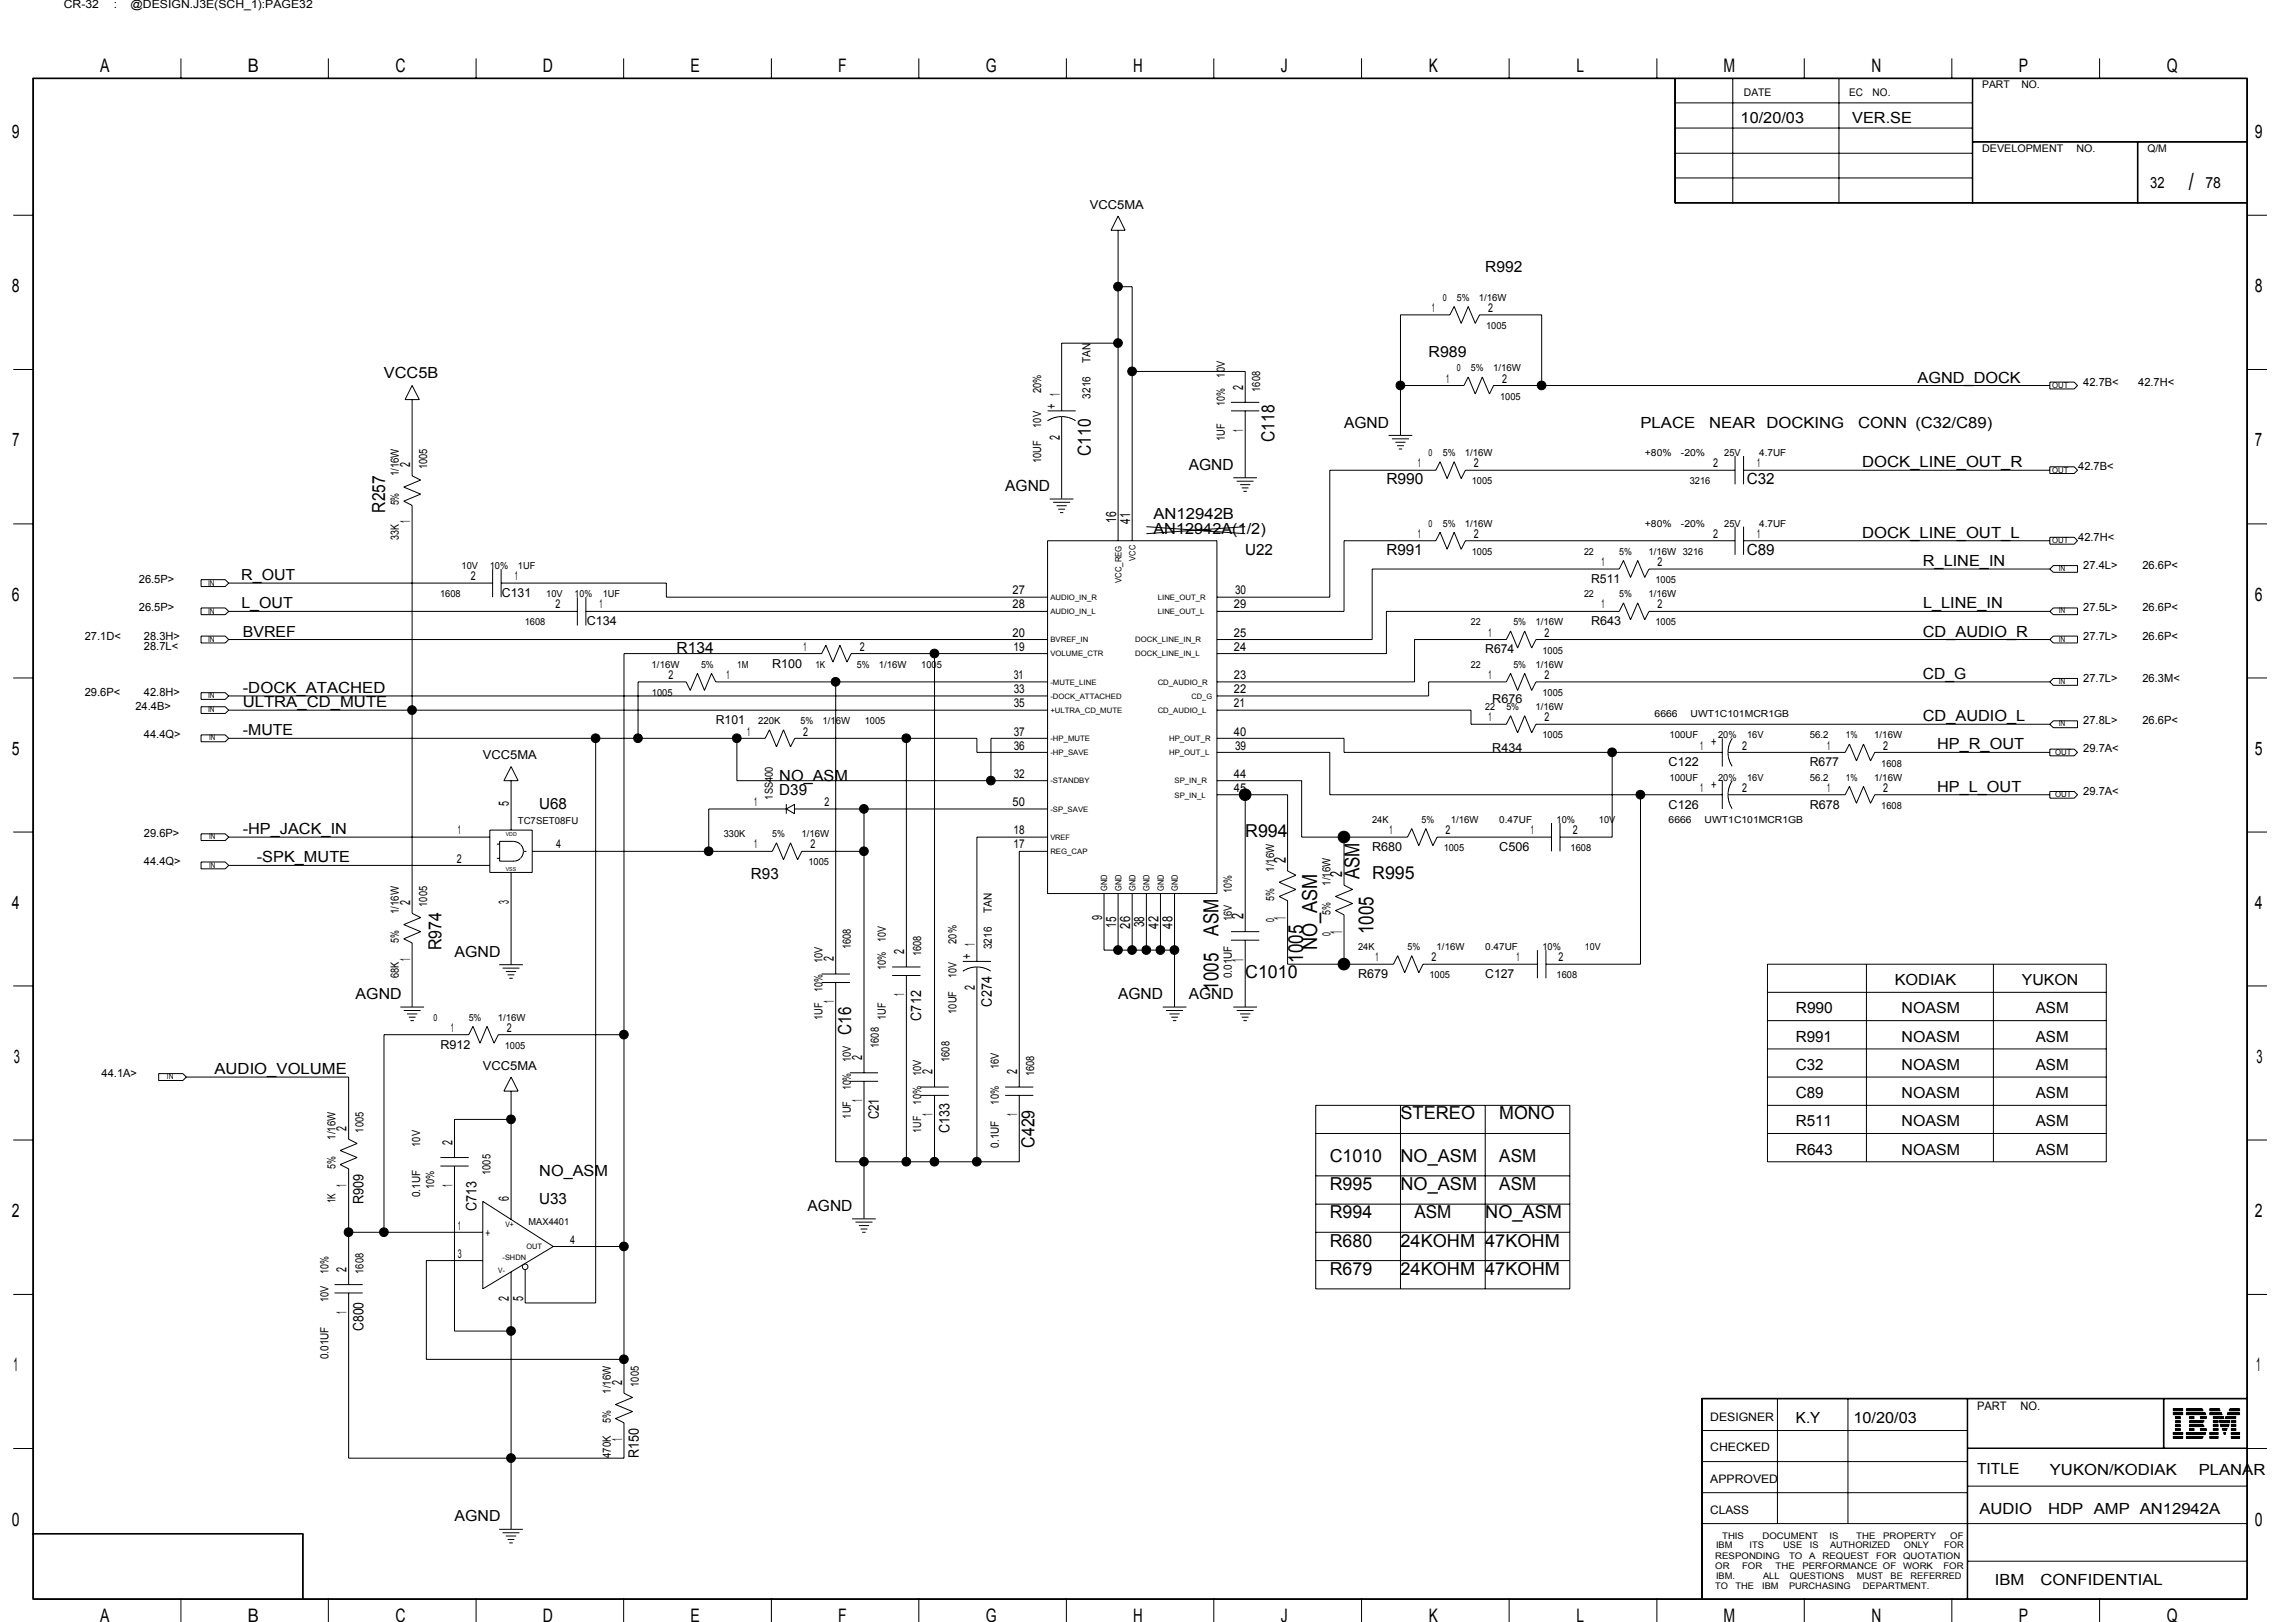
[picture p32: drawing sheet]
<svg xmlns="http://www.w3.org/2000/svg" width="297mm" height="210mm" viewBox="0 0 297 210" stroke-linecap="round" stroke-linejoin="round" font-family="sans-serif">
<defs><g id="words">
<text font-size="3.1" x="283.2" y="24.6">/</text>
<g font-size="2.7">
<text x="175.9" y="113.8" transform="rotate(-90 175.9 113.8)">ASM</text>
<text x="157.6" y="121.1" transform="rotate(-90 157.6 121.1)">ASM</text>
<text x="168.6" y="124.6" transform="rotate(-90 168.6 124.6)">1005</text>
<text x="170.4" y="123" transform="rotate(-90 170.4 123)">NO_ASM</text>
<text x="177.7" y="120.9" transform="rotate(-90 177.7 120.9)">1005</text>
<text x="157.6" y="128.2" transform="rotate(-90 157.6 128.2)">1005</text>
</g>
<g font-size="2.4">
<text x="13" y="9.4">A</text>
<text x="32" y="9.4">B</text>
<text x="51.2" y="9.4">C</text>
<text x="70.2" y="9.4">D</text>
<text x="89.3" y="9.4">E</text>
<text x="108.4" y="9.4">F</text>
<text x="127.5" y="9.4">G</text>
<text x="146.6" y="9.4">H</text>
<text x="165.7" y="9.4">J</text>
<text x="184.8" y="9.4">K</text>
<text x="203.9" y="9.4">L</text>
<text x="223" y="9.4">M</text>
<text x="242.1" y="9.4">N</text>
<text x="261.2" y="9.4">P</text>
<text x="280.3" y="9.4">Q</text>
<text x="1.5" y="17.9">9</text>
<text x="291.7" y="17.9">9</text>
<text x="1.5" y="37.8">8</text>
<text x="291.7" y="37.8">8</text>
<text x="1.6" y="57.8">7</text>
<text x="291.7" y="57.8">7</text>
<text x="1.5" y="77.7">6</text>
<text x="291.7" y="77.7">6</text>
<text x="1.5" y="97.7">5</text>
<text x="291.7" y="97.7">5</text>
<text x="1.5" y="117.6">4</text>
<text x="291.7" y="117.6">4</text>
<text x="1.8" y="137.5">3</text>
<text x="291.9" y="137.5">3</text>
<text x="1.5" y="157.5">2</text>
<text x="291.7" y="157.5">2</text>
<text x="1.8" y="177.5">1</text>
<text x="291.9" y="177.5">1</text>
<text x="1.5" y="197.4">0</text>
<text x="291.7" y="197.4">0</text>
<text x="13" y="209.9">A</text>
<text x="32" y="209.9">B</text>
<text x="51.2" y="209.9">C</text>
<text x="70.2" y="209.9">D</text>
<text x="89.3" y="209.9">E</text>
<text x="108.4" y="209.9">F</text>
<text x="127.5" y="209.9">G</text>
<text x="146.6" y="209.9">H</text>
<text x="165.7" y="209.9">J</text>
<text x="184.8" y="209.9">K</text>
<text x="203.9" y="209.9">L</text>
<text x="223" y="209.9">M</text>
<text x="242.1" y="209.9">N</text>
<text x="261.2" y="209.9">P</text>
<text x="280.3" y="209.9">Q</text>
</g>
<g font-size="2.3">
<text x="141.1" y="59" transform="rotate(-90 141.1 59)">C110</text>
<text x="164.9" y="57.2" transform="rotate(-90 164.9 57.2)">C118</text>
<text x="49.8" y="66.3" transform="rotate(-90 49.8 66.3)">R257</text>
<text x="161.1" y="108.3">R994</text>
<text x="177.5" y="113.8">R995</text>
<text x="57.1" y="123" transform="rotate(-90 57.1 123)">R974</text>
<text x="161.1" y="126.6">C1010</text>
<text x="110.1" y="133.9" transform="rotate(-90 110.1 133.9)">C16</text>
<text x="133.8" y="148.5" transform="rotate(-90 133.8 148.5)">C429</text>
<text x="181.2" y="144.9">STEREO</text>
<text x="194" y="144.9">MONO</text>
<text x="172" y="150.3">C1010</text>
<text x="172" y="154">R995</text>
<text x="181.2" y="154">NO_ASM</text>
<text x="181.2" y="150.3">NO_ASM</text>
<text x="194" y="154">ASM</text>
<text x="194" y="150.3">ASM</text>
<text x="172" y="157.6">R994</text>
<text x="172" y="161.3">R680</text>
<text x="181.2" y="161.3">24KOHM 47KOHM</text>
<text x="183" y="157.6">ASM</text>
<text x="192.1" y="157.6">NO_ASM</text>
<text x="172" y="165">R679</text>
<text x="181.2" y="165">24KOHM 47KOHM</text>
</g>
<g font-size="2.2">
<text x="166.3" y="111.6" transform="rotate(-90 166.3 111.6)">2</text>
<text x="173.6" y="113.5" transform="rotate(-90 173.6 113.5)">2</text>
<text x="160.9" y="118.9" transform="rotate(-90 160.9 118.9)">2</text>
<text x="166.3" y="119.1" transform="rotate(-90 166.3 119.1)">1</text>
<text x="160.9" y="124.5" transform="rotate(-90 160.9 124.5)">1</text>
<text x="173.6" y="120.9" transform="rotate(-90 173.6 120.9)">1</text>
</g>
<g font-size="2">
<text x="225.2" y="15.9">10/20/03</text>
<text x="239.6" y="15.9">VER.SE</text>
<text x="278.2" y="24.3">32</text>
<text x="285.3" y="24.3">78</text>
<text x="192.1" y="35.3">R992</text>
<text x="184.8" y="46.2">R989</text>
<text x="49.7" y="49">VCC5B</text>
<text x="248.1" y="49.5">AGND_DOCK</text>
<text x="173.9" y="55.4">AGND</text>
<text x="212.2" y="55.4">PLACE</text>
<text x="221.1" y="55.4">NEAR</text>
<text x="228.5" y="55.4">DOCKING</text>
<text x="240.4" y="55.4">CONN (C32/C89)</text>
<text x="130" y="63.6">AGND</text>
<text x="153.8" y="60.8">AGND</text>
<text x="179.4" y="62.7">R990</text>
<text x="226" y="62.7">C32</text>
<text x="240.9" y="60.5">DOCK_LINE_OUT_R</text>
<text x="149.2" y="67.2">AN12942B</text>
<text x="149.2" y="69">AN12942A(1/2)</text>
<text x="161.1" y="71.8">U22</text>
<text x="179.4" y="71.8">R991</text>
<text x="226" y="71.8">C89</text>
<text x="240.9" y="69.6">DOCK_LINE_OUT_L</text>
<text x="31.2" y="75.1">R_OUT</text>
<text x="248.8" y="73.2">R_LINE_IN</text>
<text x="31.2" y="78.7">L_OUT</text>
<text x="31.4" y="82.4">BVREF</text>
<text x="248.8" y="82.4">CD_AUDIO_R</text>
<text x="248.8" y="78.7">L_LINE_IN</text>
<text x="31.4" y="89.7">-DOCK_ATACHED</text>
<text x="87.5" y="84.6">R134</text>
<text x="248.8" y="87.9">CD_G</text>
<text x="31.4" y="91.5">ULTRA_CD_MUTE</text>
<text x="31.4" y="95.2">-MUTE</text>
<text x="248.8" y="93.3">CD_AUDIO_L</text>
<text x="100.8" y="101">NO_ASM</text>
<text x="250.6" y="97">HP_R_OUT</text>
<text x="31.4" y="107.9">-HP_JACK_IN</text>
<text x="69.8" y="104.7">U68</text>
<text x="100.8" y="102.8">D39</text>
<text x="250.6" y="102.5">HP_L_OUT</text>
<text x="33.2" y="111.6">-SPK_MUTE</text>
<text x="97.2" y="113.8">R93</text>
<text x="58.8" y="123.8">AGND</text>
<text x="46" y="129.3">AGND</text>
<text x="144.6" y="129.3">AGND</text>
<text x="153.8" y="129.3">AGND</text>
<text x="232.3" y="131.1">R990</text>
<text x="245.1" y="127.5">KODIAK</text>
<text x="246" y="131.1">NOASM</text>
<text x="261.6" y="127.5">YUKON</text>
<text x="263.4" y="131.1">ASM</text>
<text x="232.3" y="134.8">R991</text>
<text x="246" y="134.8">NOASM</text>
<text x="263.4" y="134.8">ASM</text>
<text x="27.7" y="139">AUDIO_VOLUME</text>
<text x="232.3" y="142.1">C89</text>
<text x="232.3" y="138.5">C32</text>
<text x="246" y="142.1">NOASM</text>
<text x="246" y="138.5">NOASM</text>
<text x="263.4" y="142.1">ASM</text>
<text x="263.4" y="138.5">ASM</text>
<text x="232.3" y="149.4">R643</text>
<text x="232.3" y="145.8">R511</text>
<text x="246" y="149.4">NOASM</text>
<text x="246" y="145.8">NOASM</text>
<text x="263.4" y="145.8">ASM</text>
<text x="263.4" y="149.4">ASM</text>
<text x="69.8" y="152.1">NO_ASM</text>
<text x="69.8" y="155.8">U33</text>
<text x="104.5" y="156.7">AGND</text>
<text x="232.3" y="184.1">K.Y</text>
<text x="239.8" y="184.1">10/20/03</text>
<text x="255.8" y="190.8">TITLE</text>
<text x="265.2" y="190.9">YUKON/KODIAK</text>
<text x="284.5" y="190.9">PLANAR</text>
<text x="58.8" y="196.9">AGND</text>
<text x="256.1" y="196">AUDIO</text>
<text x="265" y="196">HDP AMP AN12942A</text>
<text x="258.1" y="205.1">IBM</text>
<text x="264" y="205.1">CONFIDENTIAL</text>
</g>
<g font-size="1.9">
<text x="136.7" y="52.9" transform="rotate(-90 136.7 52.9)">+ 1</text>
<text x="125.7" y="124.2" transform="rotate(-90 125.7 124.2)">+ 1</text>
<text x="128.3" y="130.3" transform="rotate(-90 128.3 130.3)">C274</text>
<text x="119.2" y="132.1" transform="rotate(-90 119.2 132.1)">C712</text>
<text x="113.7" y="144.9" transform="rotate(-90 113.7 144.9)">C21</text>
<text x="122.8" y="146.7" transform="rotate(-90 122.8 146.7)">C133</text>
<text x="47" y="155.8" transform="rotate(-90 47 155.8)">R909</text>
<text x="61.7" y="156.7" transform="rotate(-90 61.7 156.7)">C713</text>
<text x="47" y="172.3" transform="rotate(-90 47 172.3)">C800</text>
<text x="82.7" y="188.7" transform="rotate(-90 82.7 188.7)">R150</text>
</g>
<g font-size="1.8">
<text x="160.8" y="50.4" transform="rotate(-90 160.8 50.4)">2</text>
<text x="137.1" y="56.9" transform="rotate(-90 137.1 56.9)">2</text>
<text x="160.8" y="55.9" transform="rotate(-90 160.8 55.9)">1</text>
<text x="53.1" y="60.5" transform="rotate(-90 53.1 60.5)">2</text>
<text x="53.1" y="67.7" transform="rotate(-90 53.1 67.7)">1</text>
<text x="144.4" y="67.7" transform="rotate(-90 144.4 67.7)">16</text>
<text x="146.2" y="67.8" transform="rotate(-90 146.2 67.8)">41</text>
<text x="65.8" y="104.3" transform="rotate(-90 65.8 104.3)">5</text>
<text x="53.1" y="117.1" transform="rotate(-90 53.1 117.1)">2</text>
<text x="65.8" y="117" transform="rotate(-90 65.8 117)">3</text>
<text x="142.6" y="119" transform="rotate(-90 142.6 119)">9</text>
<text x="53.1" y="124.4" transform="rotate(-90 53.1 124.4)">1</text>
<text x="107.9" y="124.4" transform="rotate(-90 107.9 124.4)">2</text>
<text x="117" y="123.5" transform="rotate(-90 117 123.5)">2</text>
<text x="144.4" y="120" transform="rotate(-90 144.4 120)">15</text>
<text x="146.2" y="120.2" transform="rotate(-90 146.2 120.2)">26</text>
<text x="148" y="120" transform="rotate(-90 148 120)">38</text>
<text x="149.9" y="120.2" transform="rotate(-90 149.9 120.2)">42</text>
<text x="151.7" y="120.2" transform="rotate(-90 151.7 120.2)">48</text>
<text x="107.9" y="129.8" transform="rotate(-90 107.9 129.8)">1</text>
<text x="117" y="128.9" transform="rotate(-90 117 128.9)">1</text>
<text x="126.1" y="128.1" transform="rotate(-90 126.1 128.1)">2</text>
<text x="111.5" y="137.2" transform="rotate(-90 111.5 137.2)">2</text>
<text x="111.5" y="142.6" transform="rotate(-90 111.5 142.6)">1</text>
<text x="120.6" y="139" transform="rotate(-90 120.6 139)">2</text>
<text x="131.6" y="139" transform="rotate(-90 131.6 139)">2</text>
<text x="44.8" y="146.3" transform="rotate(-90 44.8 146.3)">2</text>
<text x="58.5" y="148.1" transform="rotate(-90 58.5 148.1)">2</text>
<text x="120.6" y="144.4" transform="rotate(-90 120.6 144.4)">1</text>
<text x="131.6" y="144.4" transform="rotate(-90 131.6 144.4)">1</text>
<text x="44.8" y="153.6" transform="rotate(-90 44.8 153.6)">1</text>
<text x="58.5" y="153.6" transform="rotate(-90 58.5 153.6)">1</text>
<text x="65.8" y="155.5" transform="rotate(-90 65.8 155.5)">6</text>
<text x="44.8" y="164.6" transform="rotate(-90 44.8 164.6)">2</text>
<text x="44.8" y="170" transform="rotate(-90 44.8 170)">1</text>
<text x="65.8" y="168.3" transform="rotate(-90 65.8 168.3)">2</text>
<text x="67.7" y="168.3" transform="rotate(-90 67.7 168.3)">5</text>
<text x="80.5" y="179.2" transform="rotate(-90 80.5 179.2)">2</text>
<text x="80.5" y="186.5" transform="rotate(-90 80.5 186.5)">1</text>
</g>
<g font-size="1.6">
<text x="141" y="27">VCC5MA</text>
<text x="185.2" y="40.4">1</text>
<text x="192.5" y="40.4">2</text>
<text x="187.1" y="49.5">1</text>
<text x="194.3" y="49.5">2</text>
<text x="183.4" y="60.5">1</text>
<text x="190.7" y="60.5">2</text>
<text x="221.7" y="60.5">2</text>
<text x="227.3" y="60.5">1</text>
<text x="183.4" y="69.6">1</text>
<text x="190.7" y="69.6">2</text>
<text x="221.7" y="69.6">2</text>
<text x="227.3" y="69.6">1</text>
<text x="60.9" y="75.1">2</text>
<text x="64.9" y="77.3">C131</text>
<text x="66.6" y="75.1">1</text>
<text x="131" y="76.9">27</text>
<text x="159.8" y="76.9">30</text>
<text x="205.8" y="75.4">R511</text>
<text x="207.2" y="73.3">1</text>
<text x="214.4" y="73.3">2</text>
<text x="71.9" y="78.7">2</text>
<text x="75.9" y="80.9">C134</text>
<text x="77.6" y="78.7">1</text>
<text x="131" y="82.4">20</text>
<text x="131" y="78.7">28</text>
<text x="159.6" y="78.7">29</text>
<text x="159.6" y="82.4">25</text>
<text x="192.5" y="82.4">1</text>
<text x="199.8" y="82.4">2</text>
<text x="205.8" y="80.9">R643</text>
<text x="207.2" y="78.7">1</text>
<text x="214.4" y="78.7">2</text>
<text x="86.5" y="87.9">2</text>
<text x="94" y="87.9">1</text>
<text x="99.9" y="86.4">R100</text>
<text x="104" y="84.2">1</text>
<text x="111.2" y="84.2">2</text>
<text x="131.1" y="84.2">19</text>
<text x="131.1" y="87.9">31</text>
<text x="131.1" y="89.7">33</text>
<text x="159.6" y="89.7">22</text>
<text x="159.6" y="87.9">23</text>
<text x="159.6" y="84.2">24</text>
<text x="192.1" y="84.6">R674</text>
<text x="192.5" y="87.9">1</text>
<text x="199.8" y="87.9">2</text>
<text x="92.6" y="93.7">R101</text>
<text x="96.7" y="95.2">1</text>
<text x="103.9" y="95.2">2</text>
<text x="131.1" y="91.5">35</text>
<text x="131.1" y="95.2">37</text>
<text x="159.6" y="91.5">21</text>
<text x="159.6" y="95.2">40</text>
<text x="192.5" y="93.4">1</text>
<text x="193.1" y="91">R676</text>
<text x="199.8" y="93.4">2</text>
<text x="62.5" y="98.3">VCC5MA</text>
<text x="131.1" y="100.7">32</text>
<text x="131.1" y="97">36</text>
<text x="159.6" y="100.7">44</text>
<text x="159.8" y="97">39</text>
<text x="193.1" y="97.3">R434</text>
<text x="215.9" y="99.2">C122</text>
<text x="220" y="97">1</text>
<text x="221.4" y="96.6">+</text>
<text x="225.4" y="97">2</text>
<text x="234.1" y="99.2">R677</text>
<text x="236.4" y="97">1</text>
<text x="243.6" y="97">2</text>
<text x="59.2" y="108">1</text>
<text x="97.6" y="104.3">1</text>
<text x="106.7" y="104.3">2</text>
<text x="131" y="104.3">50</text>
<text x="131.1" y="108">18</text>
<text x="159.6" y="102.5">45</text>
<text x="179.8" y="108">1</text>
<text x="187" y="108">2</text>
<text x="198" y="108">1</text>
<text x="203.5" y="108">2</text>
<text x="215.9" y="104.7">C126</text>
<text x="220" y="102.5">1</text>
<text x="221.4" y="102.1">+</text>
<text x="225.4" y="102.5">2</text>
<text x="234.1" y="104.7">R678</text>
<text x="236.4" y="102.5">1</text>
<text x="243.6" y="102.5">2</text>
<text x="59.1" y="111.6">2</text>
<text x="72" y="109.8">4</text>
<text x="97.6" y="109.8">1</text>
<text x="104.8" y="109.8">2</text>
<text x="131.1" y="109.8">17</text>
<text x="177.5" y="110.2">R680</text>
<text x="194" y="110.2">C506</text>
<text x="177.9" y="124.4">1</text>
<text x="185.2" y="124.4">2</text>
<text x="196.2" y="124.4">1</text>
<text x="201.6" y="124.4">2</text>
<text x="175.7" y="126.6">R679</text>
<text x="192.1" y="126.6">C127</text>
<text x="57" y="135.7">R912</text>
<text x="58.3" y="133.5">1</text>
<text x="65.6" y="133.5">2</text>
<text x="62.5" y="138.5">VCC5MA</text>
<text x="59.2" y="159.1">1</text>
<text x="73.8" y="160.9">4</text>
<text x="59.2" y="162.8">3</text>
</g>
<g font-size="1.5">
<text x="8.3" y="1">CR-32</text>
<text x="14.7" y="1">:</text>
<text x="16.9" y="1">@DESIGN.J3E(SCH_1):PAGE32</text>
<text x="141.1" y="46.9" transform="rotate(-90 141.1 46.9)">TAN</text>
<text x="134.7" y="50.9" transform="rotate(-90 134.7 50.9)">20%</text>
<text x="141.1" y="51.6" transform="rotate(-90 141.1 51.6)">3216</text>
<text x="158.5" y="48.9" transform="rotate(-90 158.5 48.9)">10V</text>
<text x="158.5" y="52.5" transform="rotate(-90 158.5 52.5)">10%</text>
<text x="163" y="50.7" transform="rotate(-90 163 50.7)">1608</text>
<text x="269.5" y="49.9">42.7B&lt;</text>
<text x="276.6" y="49.9">42.7H&lt;</text>
<text x="134.7" y="60" transform="rotate(-90 134.7 60)">10UF</text>
<text x="134.7" y="55.4" transform="rotate(-90 134.7 55.4)">10V</text>
<text x="158.5" y="57.1" transform="rotate(-90 158.5 57.1)">1UF</text>
<text x="51.6" y="65.4" transform="rotate(-90 51.6 65.4)">5%</text>
<text x="51.6" y="61.7" transform="rotate(-90 51.6 61.7)">1/16W</text>
<text x="55.3" y="60.7" transform="rotate(-90 55.3 60.7)">1005</text>
<text x="268.9" y="60.9">42.7B&lt;</text>
<text x="51.6" y="69.9" transform="rotate(-90 51.6 69.9)">33K</text>
<text x="268.9" y="70">42.7H&lt;</text>
<text x="18" y="75.5">26.5P&gt;</text>
<text x="269.5" y="73.6">27.4L&gt;</text>
<text x="277.2" y="73.6">26.6P&lt;</text>
<text x="11" y="82.8">27.1D&lt;</text>
<text x="18" y="79.1">26.5P&gt;</text>
<text x="18.6" y="82.8">28.3H&gt;</text>
<text x="269.5" y="82.8">27.7L&gt;</text>
<text x="269.5" y="79.1">27.5L&gt;</text>
<text x="277.2" y="82.8">26.6P&lt;</text>
<text x="277.2" y="79.1">26.6P&lt;</text>
<text x="18.6" y="84.1">28.7L&lt;</text>
<text x="269.5" y="88.2">27.7L&gt;</text>
<text x="277.2" y="88.2">26.3M&lt;</text>
<text x="11" y="90.1">29.6P&lt;</text>
<text x="17.5" y="91.9">24.4B&gt;</text>
<text x="18.6" y="90.1">42.8H&gt;</text>
<text x="18.6" y="95.5">44.4Q&gt;</text>
<text x="269.5" y="93.7">27.8L&gt;</text>
<text x="277.2" y="93.7">26.6P&lt;</text>
<text x="269.5" y="97.4">29.7A&lt;</text>
<text x="269.5" y="102.8">29.7A&lt;</text>
<text x="18.6" y="108.3">29.6P&gt;</text>
<text x="18.6" y="112">44.4Q&gt;</text>
<text x="164.8" y="112.8" transform="rotate(-90 164.8 112.8)">1/16W</text>
<text x="51.6" y="118.3" transform="rotate(-90 51.6 118.3)">1/16W</text>
<text x="55.3" y="117.4" transform="rotate(-90 55.3 117.4)">1005</text>
<text x="128.3" y="118.2" transform="rotate(-90 128.3 118.2)">TAN</text>
<text x="159.4" y="119.2" transform="rotate(-90 159.4 119.2)">16V</text>
<text x="159.4" y="115.5" transform="rotate(-90 159.4 115.5)">10%</text>
<text x="164.8" y="119.3" transform="rotate(-90 164.8 119.3)">0</text>
<text x="164.8" y="116.6" transform="rotate(-90 164.8 116.6)">5%</text>
<text x="172.1" y="118.4" transform="rotate(-90 172.1 118.4)">5%</text>
<text x="172.1" y="114.6" transform="rotate(-90 172.1 114.6)">1/16W</text>
<text x="51.6" y="122" transform="rotate(-90 51.6 122)">5%</text>
<text x="106.4" y="124.7" transform="rotate(-90 106.4 124.7)">10V</text>
<text x="110.1" y="122.9" transform="rotate(-90 110.1 122.9)">1608</text>
<text x="114.6" y="125.6" transform="rotate(-90 114.6 125.6)">10%</text>
<text x="114.6" y="121.9" transform="rotate(-90 114.6 121.9)">10V</text>
<text x="119.2" y="123.8" transform="rotate(-90 119.2 123.8)">1608</text>
<text x="123.8" y="122.2" transform="rotate(-90 123.8 122.2)">20%</text>
<text x="128.3" y="122.8" transform="rotate(-90 128.3 122.8)">3216</text>
<text x="172.1" y="121.1" transform="rotate(-90 172.1 121.1)">0</text>
<text x="51.6" y="126.6" transform="rotate(-90 51.6 126.6)">68K</text>
<text x="106.4" y="132" transform="rotate(-90 106.4 132)">1UF</text>
<text x="106.4" y="128.3" transform="rotate(-90 106.4 128.3)">10%</text>
<text x="114.6" y="132" transform="rotate(-90 114.6 132)">1UF</text>
<text x="123.8" y="131.2" transform="rotate(-90 123.8 131.2)">10UF</text>
<text x="123.8" y="126.6" transform="rotate(-90 123.8 126.6)">10V</text>
<text x="159.4" y="126.6" transform="rotate(-90 159.4 126.6)">0.01UF</text>
<text x="110.1" y="137.5" transform="rotate(-90 110.1 137.5)">10V</text>
<text x="113.7" y="135.6" transform="rotate(-90 113.7 135.6)">1608</text>
<text x="122.8" y="137.5" transform="rotate(-90 122.8 137.5)">1608</text>
<text x="13.1" y="139.4">44.1A&gt;</text>
<text x="110.1" y="141.1" transform="rotate(-90 110.1 141.1)">10%</text>
<text x="119.2" y="142.9" transform="rotate(-90 119.2 142.9)">10%</text>
<text x="119.2" y="139.3" transform="rotate(-90 119.2 139.3)">10V</text>
<text x="129.2" y="142.9" transform="rotate(-90 129.2 142.9)">10%</text>
<text x="129.2" y="138.4" transform="rotate(-90 129.2 138.4)">16V</text>
<text x="133.8" y="139.3" transform="rotate(-90 133.8 139.3)">1608</text>
<text x="43.4" y="147.5" transform="rotate(-90 43.4 147.5)">1/16W</text>
<text x="47" y="146.6" transform="rotate(-90 47 146.6)">1005</text>
<text x="54.4" y="148.4" transform="rotate(-90 54.4 148.4)">10V</text>
<text x="110.1" y="144.8" transform="rotate(-90 110.1 144.8)">1UF</text>
<text x="119.2" y="146.6" transform="rotate(-90 119.2 146.6)">1UF</text>
<text x="129.2" y="148.5" transform="rotate(-90 129.2 148.5)">0.1UF</text>
<text x="43.4" y="155.7" transform="rotate(-90 43.4 155.7)">1K</text>
<text x="43.4" y="151.3" transform="rotate(-90 43.4 151.3)">5%</text>
<text x="54.4" y="154.9" transform="rotate(-90 54.4 154.9)">0.1UF</text>
<text x="56.2" y="153.9" transform="rotate(-90 56.2 153.9)">10%</text>
<text x="63.5" y="152.1" transform="rotate(-90 63.5 152.1)">1005</text>
<text x="62.8" y="160">+</text>
<text x="42.5" y="164.8" transform="rotate(-90 42.5 164.8)">10%</text>
<text x="47" y="164.8" transform="rotate(-90 47 164.8)">1608</text>
<text x="42.5" y="168.5" transform="rotate(-90 42.5 168.5)">10V</text>
<text x="42.5" y="175.9" transform="rotate(-90 42.5 175.9)">0.01UF</text>
<text x="82.7" y="179.5" transform="rotate(-90 82.7 179.5)">1005</text>
<text x="79" y="184.1" transform="rotate(-90 79 184.1)">5%</text>
<text x="79" y="180.4" transform="rotate(-90 79 180.4)">1/16W</text>
<text x="221.3" y="183.8">DESIGNER</text>
<text x="255.8" y="182.5">PART</text>
<text x="261.4" y="182.5">NO.</text>
<text x="79" y="188.7" transform="rotate(-90 79 188.7)">470K</text>
<text x="221.3" y="191.9">APPROVED</text>
<text x="221.3" y="187.8">CHECKED</text>
<text x="221.3" y="195.9">CLASS</text>
</g>
<g font-size="1.4">
<text x="256.4" y="11.4">PART</text>
<text x="261.5" y="11.4">NO.</text>
<text x="225.6" y="12.4">DATE</text>
<text x="239.2" y="12.4">EC</text>
<text x="242.3" y="12.4">NO.</text>
<text x="256.4" y="19.7">DEVELOPMENT</text>
<text x="268.6" y="19.7">NO.</text>
<text x="277.8" y="19.7">Q/M</text>
<text x="100" y="103.5" transform="rotate(-90 100 103.5)">1SS400</text>
</g>
<g font-size="1.3">
<text x="186.7" y="38.9">0</text>
<text x="188.5" y="38.9">5%</text>
<text x="191.3" y="38.9">1/16W</text>
<text x="192.3" y="42.6">1005</text>
<text x="188.5" y="48.1">0</text>
<text x="190.3" y="48.1">5%</text>
<text x="193.2" y="48.1">1/16W</text>
<text x="194.1" y="51.7">1005</text>
<text x="184.8" y="59">0</text>
<text x="186.7" y="59">5%</text>
<text x="189.5" y="59">1/16W</text>
<text x="212.8" y="59">+80%</text>
<text x="217.5" y="59">-20%</text>
<text x="223.1" y="59">25V</text>
<text x="227.6" y="59">4.7UF</text>
<text x="190.4" y="62.7">1005</text>
<text x="218.6" y="62.7">3216</text>
<text x="184.8" y="68.2">0</text>
<text x="186.7" y="68.2">5%</text>
<text x="189.5" y="68.2">1/16W</text>
<text x="190.4" y="71.8">1005</text>
<text x="204.9" y="71.8">22</text>
<text x="209.5" y="71.8">5%</text>
<text x="212.8" y="68.2">+80%</text>
<text x="213.3" y="71.8">1/16W 3216</text>
<text x="217.5" y="68.2">-20%</text>
<text x="223.1" y="68.2">25V</text>
<text x="227.6" y="68.2">4.7UF</text>
<text x="56.9" y="77.3">1608</text>
<text x="59.7" y="73.6">10V</text>
<text x="63.4" y="73.6">10%</text>
<text x="67" y="73.6">1UF</text>
<text x="70.7" y="77.3">10V</text>
<text x="74.3" y="77.3">10%</text>
<text x="78" y="77.3">1UF</text>
<text x="204.9" y="77.3">22</text>
<text x="209.5" y="77.3">5%</text>
<text x="213.3" y="77.3">1/16W</text>
<text x="214.2" y="75.5">1005</text>
<text x="67.9" y="80.9">1608</text>
<text x="190.3" y="80.9">22</text>
<text x="195.8" y="80.9">5%</text>
<text x="198.6" y="80.9">1/16W</text>
<text x="214.2" y="80.9">1005</text>
<text x="84.3" y="86.4">1/16W</text>
<text x="90.7" y="86.4">5%</text>
<text x="95.4" y="86.4">1M</text>
<text x="105.5" y="86.4">1K</text>
<text x="110.9" y="86.4">5%</text>
<text x="113.7" y="86.4">1/16W</text>
<text x="119.2" y="86.4">1005</text>
<text x="190.3" y="86.4">22</text>
<text x="195.8" y="86.4">5%</text>
<text x="198.6" y="86.4">1/16W</text>
<text x="199.6" y="84.6">1005</text>
<text x="84.3" y="90.1">1005</text>
<text x="98.1" y="93.7">220K</text>
<text x="103.6" y="93.7">5%</text>
<text x="106.4" y="93.7">1/16W</text>
<text x="111.9" y="93.7">1005</text>
<text x="192.1" y="91.9">22</text>
<text x="194.9" y="91.9">5%</text>
<text x="198.6" y="91.9">1/16W</text>
<text x="199.6" y="90.1">1005</text>
<text x="199.6" y="95.5">1005</text>
<text x="214.1" y="92.8">6666</text>
<text x="216" y="95.5">100UF</text>
<text x="218.7" y="92.8">UWT1C101MCR1GB</text>
<text x="222.3" y="95.5">20%</text>
<text x="226" y="95.5">16V</text>
<text x="234.1" y="95.5">56.2</text>
<text x="238.8" y="95.5">1%</text>
<text x="242.5" y="95.5">1/16W</text>
<text x="216" y="101">100UF</text>
<text x="222.3" y="101">20%</text>
<text x="226" y="101">16V</text>
<text x="234.1" y="101">56.2</text>
<text x="238.8" y="101">1%</text>
<text x="242.5" y="101">1/16W</text>
<text x="243.4" y="99.2">1608</text>
<text x="177.5" y="106.5">24K</text>
<text x="183.9" y="106.5">5%</text>
<text x="187.7" y="106.5">1/16W</text>
<text x="194" y="106.5">0.47UF</text>
<text x="201.4" y="106.5">10%</text>
<text x="206.9" y="106.5">10V</text>
<text x="215.9" y="106.5">6666</text>
<text x="220.5" y="106.5">UWT1C101MCR1GB</text>
<text x="243.4" y="104.7">1608</text>
<text x="93.6" y="108.3">330K</text>
<text x="99.9" y="108.3">5%</text>
<text x="103.7" y="108.3">1/16W</text>
<text x="104.6" y="112">1005</text>
<text x="186.8" y="110.2">1005</text>
<text x="203.2" y="110.2">1608</text>
<text x="175.7" y="123">24K</text>
<text x="182.1" y="123">5%</text>
<text x="185.9" y="123">1/16W</text>
<text x="192.1" y="123">0.47UF</text>
<text x="199.6" y="123">10%</text>
<text x="205" y="123">10V</text>
<text x="184.9" y="126.6">1005</text>
<text x="201.4" y="126.6">1608</text>
<text x="56.1" y="132.1">0</text>
<text x="60.6" y="132.1">5%</text>
<text x="64.4" y="132.1">1/16W</text>
<text x="65.3" y="135.7">1005</text>
</g>
<g font-size="1.2">
<text x="67" y="106.6">TC7SET08FU</text>
<text x="68.4" y="158.6">MAX4401</text>
<text x="221.9" y="203">OR</text>
<text x="221.9" y="201.7">RESPONDING</text>
<text x="222" y="200.4">IBM</text>
<text x="222.8" y="199.1">THIS</text>
<text x="225.4" y="203">FOR</text>
<text x="226.4" y="200.4">ITS</text>
<text x="228" y="199.1">DOCUMENT</text>
<text x="229.7" y="203">THE</text>
<text x="230.7" y="200.4">USE</text>
<text x="231.5" y="201.7">TO</text>
<text x="233.2" y="203">PERFORMANCE OF</text>
<text x="234.1" y="201.7">A</text>
<text x="234.2" y="200.4">IS</text>
<text x="235.8" y="201.7">REQUEST</text>
<text x="236.7" y="199.1">IS</text>
<text x="236.8" y="200.4">AUTHORIZED</text>
<text x="240.2" y="199.1">THE</text>
<text x="242.7" y="201.7">FOR</text>
<text x="243.6" y="199.1">PROPERTY</text>
<text x="246.2" y="203">WORK</text>
<text x="246.2" y="201.7">QUOTATION</text>
<text x="246.3" y="200.4">ONLY</text>
<text x="251.4" y="203">FOR</text>
<text x="251.5" y="200.4">FOR</text>
<text x="252.3" y="199.1">OF</text>
<text x="221.9" y="205.6">TO</text>
<text x="222" y="204.3">IBM.</text>
<text x="224.5" y="205.6">THE</text>
<text x="228" y="205.6">IBM</text>
<text x="228.1" y="204.3">ALL</text>
<text x="231.5" y="205.6">PURCHASING</text>
<text x="231.6" y="204.3">QUESTIONS</text>
<text x="240.2" y="204.3">MUST</text>
<text x="241" y="205.6">DEPARTMENT.</text>
<text x="244.6" y="204.3">BE</text>
<text x="247.2" y="204.3">REFERRED</text>
</g>
<g font-size="1.1">
<text x="145.1" y="75.5" transform="rotate(-90 145.1 75.5)">VCC_REG</text>
<text x="146.9" y="72.5" transform="rotate(-90 146.9 72.5)">VCC</text>
<text x="143.3" y="115.3" transform="rotate(-90 143.3 115.3)">GND</text>
<text x="145.1" y="115.3" transform="rotate(-90 145.1 115.3)">GND</text>
<text x="146.9" y="115.3" transform="rotate(-90 146.9 115.3)">GND</text>
<text x="148.7" y="115.3" transform="rotate(-90 148.7 115.3)">GND</text>
<text x="150.6" y="115.3" transform="rotate(-90 150.6 115.3)">GND</text>
<text x="152.4" y="115.3" transform="rotate(-90 152.4 115.3)">GND</text>
</g>
<g font-size="1">
<text x="265.5" y="50.2">OUT</text>
<text x="265.5" y="61.2">OUT</text>
<text x="265.5" y="70.3">OUT</text>
<text x="26.9" y="75.8">IN</text>
<text x="135.9" y="77.6">AUDIO_IN_R</text>
<text x="149.8" y="77.6">LINE_OUT_R</text>
<text x="266.3" y="73.9">IN</text>
<text x="26.9" y="83.1">IN</text>
<text x="26.9" y="79.4">IN</text>
<text x="135.9" y="79.5">AUDIO_IN_L</text>
<text x="135.9" y="83.1">BVREF_IN</text>
<text x="146.9" y="83.1">DOCK_LINE_IN_R</text>
<text x="149.8" y="79.5">LINE_OUT_L</text>
<text x="266.3" y="83">IN</text>
<text x="266.3" y="79.4">IN</text>
<text x="135.9" y="84.9">VOLUME_CTR</text>
<text x="135.9" y="88.6">-MUTE_LINE</text>
<text x="146.9" y="84.9">DOCK_LINE_IN_L</text>
<text x="149.8" y="88.6">CD_AUDIO_R</text>
<text x="266.3" y="88.5">IN</text>
<text x="26.9" y="90.4">IN</text>
<text x="26.9" y="92.2">IN</text>
<text x="27.1" y="95.8">IN</text>
<text x="135.9" y="90.4">-DOCK_ATTACHED</text>
<text x="135.9" y="92.2">+ULTRA_CD_MUTE</text>
<text x="135.9" y="95.9">-HP_MUTE</text>
<text x="149.8" y="92.2">CD_AUDIO_L</text>
<text x="151.3" y="95.9">HP_OUT_R</text>
<text x="154.2" y="90.4">CD_G</text>
<text x="266.3" y="94">IN</text>
<text x="135.9" y="97.7">-HP_SAVE</text>
<text x="135.9" y="101.4">-STANDBY</text>
<text x="151.3" y="97.7">HP_OUT_L</text>
<text x="152" y="101.4">SP_IN_R</text>
<text x="265.9" y="97.7">OUT</text>
<text x="135.9" y="105">-SP_SAVE</text>
<text x="152" y="103.2">SP_IN_L</text>
<text x="265.9" y="103.2">OUT</text>
<text x="27.1" y="108.6">IN</text>
<text x="27.1" y="112.3">IN</text>
<text x="135.9" y="108.7">VREF</text>
<text x="135.9" y="110.5">REG_CAP</text>
<text x="21.6" y="139.7">IN</text>
<text x="65.4" y="158.8">V+</text>
<text x="68.1" y="161.6">OUT</text>
<text x="64.5" y="164.8">V-</text>
<text x="65" y="163.1">-SHDN</text>
</g>
<g font-size=".7">
<text x="65.4" y="112.7">VSS</text>
<text x="65.4" y="108.1">VDD</text>
</g>
</g></defs>
<g fill="none" stroke="#000" stroke-width=".13">
<path d="M4.2 10.1h286.6v196.9h-286.6zM4.3 10.2h286.4v196.7h-286.4zM23.4 7.6v2.5M42.5 7.6v2.5M61.6 7.6v2.5M80.7 7.6v2.5M99.8 7.6v2.5M118.9 7.6v2.5M138 7.6v2.5M157 7.6v2.5M176.1 7.6v2.5M195.2 7.6v2.5"/>
<path d="M214.4 7.6v2.5M216.7 10.1v16.2h74.1M216.7 19.8h38.5M216.7 16.6h38.5M216.7 13.3h38.5M216.7 10.1v16.2M224.2 10.1v16.2M233.4 7.6v2.5M237.9 10.1v16.2M252.5 7.6v2.5M255.2 10.1v16.2M255.2 18.4h35.6"/>
<path d="M255.2 18.3h35.6M271.6 7.6v2.5M276.5 18.4v7.9M276.6 18.4v7.9M1.7 27.9h2.5M144.6 29.8v40.2M144.6 28l1 1.8h-1.9zM144.6 37.1h1.9v32.9M216.7 26.2h74.1M216.7 23h38.5M290.8 27.9h2.5M1.7 47.8h2.5"/>
<path d="M53.3 49.9l.9 1.8h-1.8zM53.3 51.7v9.9l1.1 .5-2.2 .9 2.2 .9-2.2 1 1.1 .5v52.8l1.1 .5-2.2 1 2.2 .9-2.2 .9 1.1 .5v8.3M135.5 53.2h3.7M135.5 54.4h.1M135.7 54.4h.1M135.8 54.3l-.3 .2M135.8 54.3h.1M136 54.2l-.2 .1M136.1 54.2l1-.3 .8 .1 .7 .2M136.1 54.2l-.2 .1M136.1 54.1h.1M136.2 54.1h.1"/>
<path d="M136.4 54v.1M136.7 54h-.1M136.9 53.9v.1M137.3 53.9v10.6M137.8 53.9v.1M138 54h.1M138.2 54h.1M138.3 54v.1M138.5 54.1h.1M138.6 54.1h.1M138.6 54.2l.2 .1M138.7 54.2l.2 .1"/>
<path d="M138.8 54.3h.1M138.9 54.3h.1M138.9 54.3l.2 .1M139 54.4h.1M139.1 54.4h.1M144.6 44.4h-7.3v8.8M146.5 48.1h14.6v4M159.3 53.2h3.6M159.3 52.1h3.6M161.1 53.2v8.6M179.6 56.3h3.1M180.1 56.8h2.2"/>
<path d="M180.5 57.2h1.3M180.7 57.7h.9M181 58.1h.4M181.2 49.9h8.2l.5-1.1 1 2.2 .9-2.2 .9 2.2 .5-1.1h72M199.4 49.9v-9.2h-8l-.5 1.1-1-2.1-.9 2.1-.9-2.1-.5 1h-6.4v15.6M224.5 59v3.7M225.6 59v3.7M265.2 49.4h3.1l.5 .5-.5 .4h-3.1zM290.8 47.8h2.5M1.7 67.8h2.5M26 78.7h3.1l.5 .4-.5 .4h-3.1zM26 75h3.1l.5 .5-.5 .4h-3.1z"/>
<path d="M29.6 79.1h45.1M29.6 75.5h34.1M63.7 73.6v3.7M64.8 73.6v3.7M64.8 75.5h21.4v1.8h49.3M74.7 77.3v3.6M75.8 79.1h59.7M75.8 77.3v3.6M135.5 70h21.9v45.6h-21.9zM135.8 64.6h3.1M136.2 65h2.2M136.7 65.4h1.3"/>
<path d="M136.9 65.9h.9M137.1 66.3h.5M148.3 68.2l12.8 .9M159.6 61.8h3M160 62.3h2.2M160.4 62.7h1.4M160.7 63.1h.8M160.9 63.6h.4M161.1 68.2l-12.8 .9M224.5 68.2v3.6M224.5 60.9h-34.9l-.6 1-.9-2.1-.9 2.1-.9-2.1-.5 1.1h-13.8v16.4h-14.6M224.5 70h-34.9l-.6 1.1-.9-2.2-.9 2.2-.9-2.2-.5 1.1h-11.9v9.1h-16.5"/>
<path d="M225.6 68.2v3.6M225.6 60.9h39.6M225.6 70h39.6M265.2 79.1h-51.9l-.5 1.1-.9-2.2-1 2.2-.9-2.2-.5 1.1h-30.1v5.5h-22M265.2 73.6h-51.9l-.5 1.1-.9-2.2-1 2.2-.9-2.2-.5 1.1h-32v9.2h-20.1M265.2 79.1l.4-.4h3.2v.8h-3.2zM265.2 60.4h3.1l.5 .5-.5 .4h-3.1zM265.2 69.5h3.1l.5 .5-.5 .4h-3.1zM265.6 73.2h3.2v.9h-3.2l-.4-.5zM290.8 67.8h2.5M1.7 87.7h2.5M26 82.3h3.1l.5 .5-.5 .4h-3.1z"/>
<path d="M26 89.6h3.1l.5 .5-.5 .4h-3.1zM26 91.5h3.1l.5 .4-.5 .4h-3.1zM26 95.1h3.1l.5 .4-.5 .5h-3.1zM29.6 95.5h69.4l.5-1.1 1 2.2 .9-2.2 .9 2.2 .5-1.1h23.6v1.9h9.1M29.6 82.8h105.9M29.6 91.9h105.9M29.6 90.1h105.9M66.1 99.2l.9 1.8h-1.8zM77.1 95.5v73.1h-9.2v-4.3M95.3 95.5v5.5h40.2M108.1 88.2v37.8M117.3 95.5v29.6"/>
<path d="M120.9 84.6v56.1M135.5 84.6h-25.4l-.5 1.1-.9-2.2-.9 2.2-1-2.2-.5 1.1h-25.6v95.7l1.1 .5-2.2 1 2.2 .9-2.2 .9 1.1 .5v4.6h-35.6v-21.4M135.5 95.5h-7.3v5.5M135.5 88.2h-42.9l-.5-1.1-1 2.2-.9-2.2-.9 2.2-.5-1.1h-6.3v7.3M157.4 95.5h16.5v1.9h48.9M157.4 91.9h32.9v1.8h4.6l.5-1.1 .9 2.2 .9-2.2 1 2.2 .5-1.1h66.5M157.4 97.4h14.6v5.4h50.8M208.6 97.4v10.9h-6.8M222.8 95.5v3.7M223.6 97.4h15.1l.6-1.1 .9 2.2 .9-2.2 .9 2.2 .5-1.1h22.7M223.6 97.8h.1M223.6 96.9h.1"/>
<path d="M223.6 98.1l.1 .1M223.7 96.6h-.1M223.7 98.3l.1 .3M223.7 96.4h.1M223.8 98.6h.1M223.8 98.6l.1 .2M223.8 96.2l-.2 .9v.5l.1 .8M223.8 98.7h.1M223.9 96h-.1M223.9 98.8v.1M223.9 95.9v.1M223.9 98.8h.1"/>
<path d="M223.9 96l-.1 .2M223.9 95.9h.1M223.9 98.9l.1 .1M223.9 95.8h.1M223.9 98.9h.1M223.9 95.8v.1M224 99v.1M224 95.8h-.1M224 99.1l.1 .1M224 95.6v.1M224.1 95.6h.1M224.1 95.6l-.1 .2"/>
<path d="M224.1 95.5v.1M265.2 82.8h-66.5l-.5 1.1-1-2.2-.9 2.2-.9-2.2-.5 1.1h-11.9v5.4h-25.6M265.2 88.2h-66.5l-.5 1.1-1-2.2-.9 2.2-.9-2.2-.5 1.1h-10.1v1.9h-27.4M265.2 96.9h3.1l.5 .5-.5 .4h-3.1zM265.2 82.8l.4-.5h3.2v.9h-3.2zM265.2 88.2l.4-.4h3.2v.9h-3.2zM265.2 93.7l.4-.4h3.2v.9h-3.2zM290.8 87.7h2.5M1.7 107.7h2.5M26 107.9h3.1l.5 .4-.5 .5h-3.1zM26 111.5h3.1l.5 .5-.5 .4h-3.1zM29.6 108.3h33.8"/>
<path d="M29.6 112h33.8M63.4 107.4h5.5v5.5h-5.5zM64.3 109.2h.3M64.3 111.1h.3M66.1 101v6.4M66.1 112.9v11.9M66.5 108.9a1.35 1.35 0 0 1 1.1 .7M66.5 108.9h-1.9v2.5h2l.4-.1M66.7 108.9h.1M66.8 111.4h.1M66.9 111.4h.1M66.9 109h.1"/>
<path d="M67 109h.1M67 111.3h.1M67 109.1h.1M67.1 111.3h.1M67.2 109.1h.1M67.2 111.1h.1M67.4 111h.1M67.5 109.4v.1M67.5 110.9h.1M67.5 110.9l-.4 .4M67.5 110.8h.1M67.6 109.6h.1"/>
<path d="M67.6 110.8h.1M67.6 109.6v.1M67.6 109.6l.1 .3-.1 .7M67.6 110.7h.1M67.6 109.7h.1M67.6 110.6l-.1 .3M67.7 110h.1M67.7 110.3h.1M67.8 110.2h.3M68.9 110.2h31l.6-1.1 .9 2.2 .9-2.2 .9 2.2 .5-1.1h8.1M101.7 104.7l1.1-.6v1.2zM101.7 104.1v1.2"/>
<path d="M101.7 104.7h-10v5.5M102.8 104.7h32.7M111.8 104.7v34.1M135.5 110.2h-3.6v30.5M135.5 108.3h-9.1v16.1M142.8 115.6v7.4h9.2M144.6 115.6v7.4M146.5 115.6v7.4M148.3 115.6v7.4M150.1 115.6v7.4M152 115.6v14.7M157.4 101h11v7.3h13.7l.5-1.1 1 2.2 .9-2.2 .9 2.2 .5-1.1h14.8"/>
<path d="M157.4 102.8h9.2v9.9l1.1 .6-2.2 .9 2.2 .9-2.2 .9 1.1 .6v8.2h13.7l.5-1.1 .9 2.2 .9-2.2 1 2.2 .5-1.1h14.8M161.1 102.8v17.8M173.9 108.3v6.3l1.1 .5-2.2 .9 2.2 .9-2.2 .9 1.1 .6v6.4M200.7 106.5v3.7M201.8 106.5v3.7M212.2 102.8v22h-12.2M222.8 101v3.7M223.6 102.8h15.1l.6-1 .9 2.1 .9-2.1 .9 2.1 .5-1.1h22.7M223.6 103.3h.1M223.6 102.4h.1M223.6 103.6l.1 .1M223.7 102l-.1 .1"/>
<path d="M223.7 103.8l.1 .3M223.7 101.8v.1M223.8 104v.1M223.8 101.6v.1M223.8 104.1l.1 .1M223.8 101.6h.1M223.8 104.1h.1M223.8 101.6l-.2 1v.5l.1 .8M223.8 104.2h.1M223.9 104.2v.2M223.9 101.5h-.1M223.9 104.3h.1"/>
<path d="M223.9 101.4l-.1 .2M223.9 104.4l.1 .1M223.9 101.4h.1M224 104.4v.1M224 101.2v.1M224 101.2l-.1 .2M224 104.5l.1 .1M224 104.5v.1M224 101.1v.1M224.1 101v.1M224.1 101l-.1 .2M265.2 102.4h3.1l.5 .4-.5 .5h-3.1z"/>
<path d="M290.8 107.7h2.5M1.7 127.6h2.5M20.5 138.9h3.2l.4 .5-.4 .4h-3.2zM24.1 139.4h21v8l1.1 .6-2.2 .9 2.2 .9-2.2 .9 1.1 .6v14.9M51.8 130.3h3.1M52.2 130.8h2.2M52.7 131.2h1.3M52.9 131.6h.9M53.1 132.1h.4M64.6 124.8h3M65 125.3h2.2M65.4 125.7h1.4"/>
<path d="M65.7 126.2h.8M65.9 126.6h.4M66.1 139.4l.9 1.8h-1.8zM80.7 133.9h-16.2l-.6 1.1-.9-2.2-.9 2.2-.9-2.2-.6 1.1h-10.9v25.6M106.3 127.1h3.7M106.3 126h3.7M108.1 127.1v23.2h23.8v-8.5M110 139.9h3.6M110 138.8h3.6M111.8 139.9v17.7M115.4 125.1h3.7M115.4 126.2h3.7"/>
<path d="M117.3 126.2v24.1M124.6 124.4h3.6M124.6 125.6h.1M124.8 125.6h.1M124.8 125.5l-.2 .2M124.9 125.5h-.1M124.9 125.5h.1M125 125.5h.1M125 125.4h.1M125.1 125.4h.1M125.2 125.4l-.3 .1M125.2 125.4l.9-.3 .9 .1 .6 .2"/>
<path d="M125.2 125.3v.1M125.3 125.3h.1M125.4 125.3h.1M125.6 125.2h.1M125.9 125.2h.1M126.4 125.1v25.2M126.8 125.2h.1M127.2 125.2h.1M127.4 125.3h.1M127.6 125.3l.2 .1M127.7 125.4l.1 .1M127.8 125.5h.1"/>
<path d="M127.9 125.5h.1M127.9 125.5l.2 .1M128.1 125.6h.1M128.1 125.6l.1 .1M128.2 125.7h.1M150.4 130.3h3.1M150.9 130.8h2.2M151.3 131.2h1.3M151.5 131.6h.9M151.7 132.1h.5M159.3 121.7h3.6M159.3 120.6h3.6"/>
<path d="M159.6 130.3h3M160 130.8h2.2M160.4 131.2h1.4M160.7 131.6h.8M160.9 132.1h.4M161.1 121.7v8.6M198.9 123v3.6M200 123v3.6M228.7 132.1h43.8M228.7 124.8h43.8v25.5h-43.8zM228.7 139.4h43.8M228.7 135.7h43.8"/>
<path d="M228.7 128.4h43.8M241.5 124.8v25.5M257.9 124.8v25.5M290.8 127.6h2.5M1.7 147.5h2.5M45.1 159.5h17.4M57 150.9h3.6M57 149.8h3.6M58.8 150.9v21.4h7.3M62.5 155.5l9.1 5.8-9.1 5.5zM66.1 141.2v16.6M66.1 144.9h-7.3v4.9"/>
<path d="M110.2 157.7h3.1M110.7 158.2h2.2M111.1 158.6h1.3M111.3 159h.9M111.5 159.5h.5M119.1 141.8h3.6M119.1 140.7h3.6M120.9 141.8v8.5M130 141.8h3.7M130 140.7h3.7M170.2 159.5h32.9M170.2 143h32.9v23.8h-32.9z"/>
<path d="M170.2 146.7h32.9M170.2 152.2h32.9M170.2 155.8h32.9M181.2 143v23.8M192.1 143v23.8M228.7 143h43.8M228.7 146.7h43.8M290.8 147.5h2.5M1.7 167.5h2.5M43.3 167.3h3.6M43.3 166.2h3.6M62.5 163.1h-7.3v12.8h25.5"/>
<path d="M66.1 164.6v33.2M71.6 161.3h9.1M170.2 163.1h32.9M290.8 167.5h2.5M1.7 187.5h2.5M4.2 198.5h35v8.4M4.2 198.5h35M39.2 198.5v8.4M64.6 197.9h3M65 198.4h2.2M65.4 198.8h1.4M65.7 199.2h.8"/>
<path d="M65.9 199.7h.4M220.2 185.1h34.3M220.2 181h70.6M220.2 197.2h70.6M220.2 193.2h34.3M220.2 189.1h34.3M220.2 181v25.9M230 181v16.2M239.1 181v16.2M254.5 181v25.9M254.5 192.3h36.3M254.5 187.4h36.3"/>
<path d="M254.5 187.5h38.8M254.6 181v25.9M279.9 181v6.5M280 181v6.5M281.1 182.3l1.3 .1zM281.1 182.4l1.3 .1zM281.1 182.5l1.3 .1zM281.1 182.8l1.3 .1zM281.1 182.9l1.3 .1zM281.1 183l1.3 .1zM281.1 185.4h1.3zM281.1 185.5h1.3v.1h-1.3z"/>
<path d="M281.1 185.9h1.3v.1h-1.3zM281.1 186.1h.1M281.1 185.6h1.3M281.1 186.1h1.3M281.1 186h1.3M281.4 183.3l.7 .1zM281.4 183.5h.7zM281.4 183.6h.7zM281.4 183.9h.7zM281.4 184.1h.7zM281.4 184.4h.7zM281.4 184.5h.7z"/>
<path d="M281.4 184.6h.7zM281.4 184.9h.7zM281.4 185h.7zM281.4 185.1h.7zM281.4 184h.1M281.4 184h.7M282.1 184h.1M282.4 186.1h.1M282.8 182.3l2.1 .1zM282.8 182.4l2.2 .1zM282.8 182.5l2.2 .1zM282.8 182.8l2.5 .1z"/>
<path d="M282.8 182.9l2.5 .1zM282.8 183l2.6 .1zM282.8 185.4h2.6zM282.8 185.6h2.5v-.1h-2.5v.1h2.5h-2.5M282.8 186h2.2v-.1h-2.2v.1h2.2h-2.2M282.8 186.1h.1M282.8 186.1h2.1M283.2 184.1h1.8zM283.2 184.4h1.8zM283.2 183.9h2zM283.2 184.6h2zM283.2 183.3l.7 .1z"/>
<path d="M283.2 183.5h.7zM283.2 183.6h.7zM283.2 184h.1M283.2 184.5h1.9zM283.2 184.9h.7zM283.2 185h.7zM283.2 185.1h.7zM283.2 184h1.9M284.7 183.3l.8 .1zM284.7 183.5h.8zM284.7 185h.8zM284.7 185.1h.8z"/>
<path d="M284.7 183.6h.7zM284.7 184.9h.7zM284.9 186.1h.1M285.1 184h.1M285.9 185.4h1.1zM285.9 185.5h1.1v.1h-1.1zM285.9 185.9h1.1v.1h-1.1zM285.9 182.3l1.3 .1zM285.9 182.4l1.3 .1zM285.9 182.5l1.3 .1zM285.9 182.8l1.5 .1zM285.9 182.9l1.5 .1z"/>
<path d="M285.9 183l1.6 .1zM285.9 186.1h.1M285.9 185.6h1.1M285.9 186.1h1.1M285.9 186h1.1M286.3 183.9h.7zM286.3 184.1h.7zM286.3 184.4h.7zM286.3 184.5h.7zM286.3 184.6h.7zM286.3 184.9h.7zM286.3 185h.7z"/>
<path d="M286.3 185.1h.7zM286.3 183.6h1.4zM286.3 183.5h1.4zM286.3 183.3l1.4 .1zM286.3 184h.1M286.3 184h.7M287 184h.1M287 186.1h.1M287.1 183.9h1.4zM287.1 184h.1M287.1 184h1.4M287.2 184.1h1.3z"/>
<path d="M287.2 184.4h1.2zM287.3 184.5h1zM287.3 184.6h1zM287.5 184.9h.6zM287.5 185h.6zM287.6 185.1h.5zM287.7 185.4h.2zM287.7 185.5h.2v.1h-.2zM287.7 185.6h.2zM287.9 183.6h1.4zM287.9 183.3l1.4 .1zM287.9 183.5h1.4z"/>
<path d="M288.1 183l1.6 .1zM288.2 182.8l1.5 .1zM288.2 182.9l1.5 .1zM288.4 182.4l1.3 .1zM288.4 182.5l1.3 .1zM288.5 182.3l1.2 .1zM288.5 184h.1M288.6 185.4h1.1zM288.6 185.5h1.1v.1h-1.1zM288.6 185.9h1.1v.1h-1.1zM288.6 183.9h.7zM288.6 184h.1"/>
<path d="M288.6 184.1h.7zM288.6 184.4h.7zM288.6 184.5h.7zM288.6 184.6h.7zM288.6 184.9h.7zM288.6 185h.7zM288.6 185.1h.7zM288.6 186.1h.1M288.6 185.6h1.1M288.6 186.1h1.1M288.6 186h1.1M288.6 184h.7"/>
<path d="M289.3 184h.1M289.7 186.1h.1M290.8 181h-70.6v25.9M23.4 206.9v3M42.5 206.9v3M61.6 206.9v3M80.7 206.9v3M99.8 206.9v3M118.9 206.9v3M138 206.9v3M157 206.9v3M176.1 206.9v3"/>
<path d="M195.2 206.9v3M214.4 206.9v3M233.4 206.9v3M252.5 206.9v3M254.5 202h36.3M271.6 206.9v3"/>
<circle cx="67.9" cy="163.9" r=".36"/>
</g>
<g fill="#000" stroke="#000" stroke-width=".13">
<circle cx="144.6" cy="37.1" r=".57"/>
<circle cx="144.6" cy="44.4" r=".57"/>
<circle cx="146.5" cy="48.1" r=".57"/>
<circle cx="181.2" cy="49.9" r=".57"/>
<circle cx="199.4" cy="49.9" r=".57"/>
<circle cx="53.3" cy="91.9" r=".57"/>
<circle cx="77" cy="95.5" r=".57"/>
<circle cx="82.5" cy="95.5" r=".57"/>
<circle cx="95.3" cy="95.5" r=".57"/>
<circle cx="108.1" cy="88.2" r=".57"/>
<circle cx="117.2" cy="95.5" r=".57"/>
<circle cx="120.9" cy="84.6" r=".57"/>
<circle cx="208.6" cy="97.4" r=".57"/>
<circle cx="91.7" cy="110.2" r=".57"/>
<circle cx="111.8" cy="104.7" r=".57"/>
<circle cx="111.8" cy="110.2" r=".57"/>
<circle cx="128.2" cy="101" r=".57"/>
<circle cx="161.1" cy="102.8" r=".76"/>
<circle cx="173.9" cy="108.3" r=".76"/>
<circle cx="212.2" cy="102.8" r=".57"/>
<circle cx="80.7" cy="133.9" r=".57"/>
<circle cx="144.6" cy="122.9" r=".57"/>
<circle cx="146.5" cy="122.9" r=".57"/>
<circle cx="148.3" cy="122.9" r=".57"/>
<circle cx="150.1" cy="122.9" r=".57"/>
<circle cx="151.9" cy="122.9" r=".57"/>
<circle cx="173.9" cy="124.8" r=".76"/>
<circle cx="45.1" cy="159.5" r=".57"/>
<circle cx="49.7" cy="159.5" r=".57"/>
<circle cx="66.1" cy="144.9" r=".57"/>
<circle cx="111.8" cy="150.3" r=".57"/>
<circle cx="117.2" cy="150.3" r=".57"/>
<circle cx="120.9" cy="150.3" r=".57"/>
<circle cx="126.4" cy="150.3" r=".57"/>
<circle cx="66.1" cy="172.2" r=".57"/>
<circle cx="80.7" cy="161.3" r=".57"/>
<circle cx="80.7" cy="175.9" r=".57"/>
<circle cx="66.1" cy="188.7" r=".57"/>
</g>
<use href="#words"/>
</svg>
